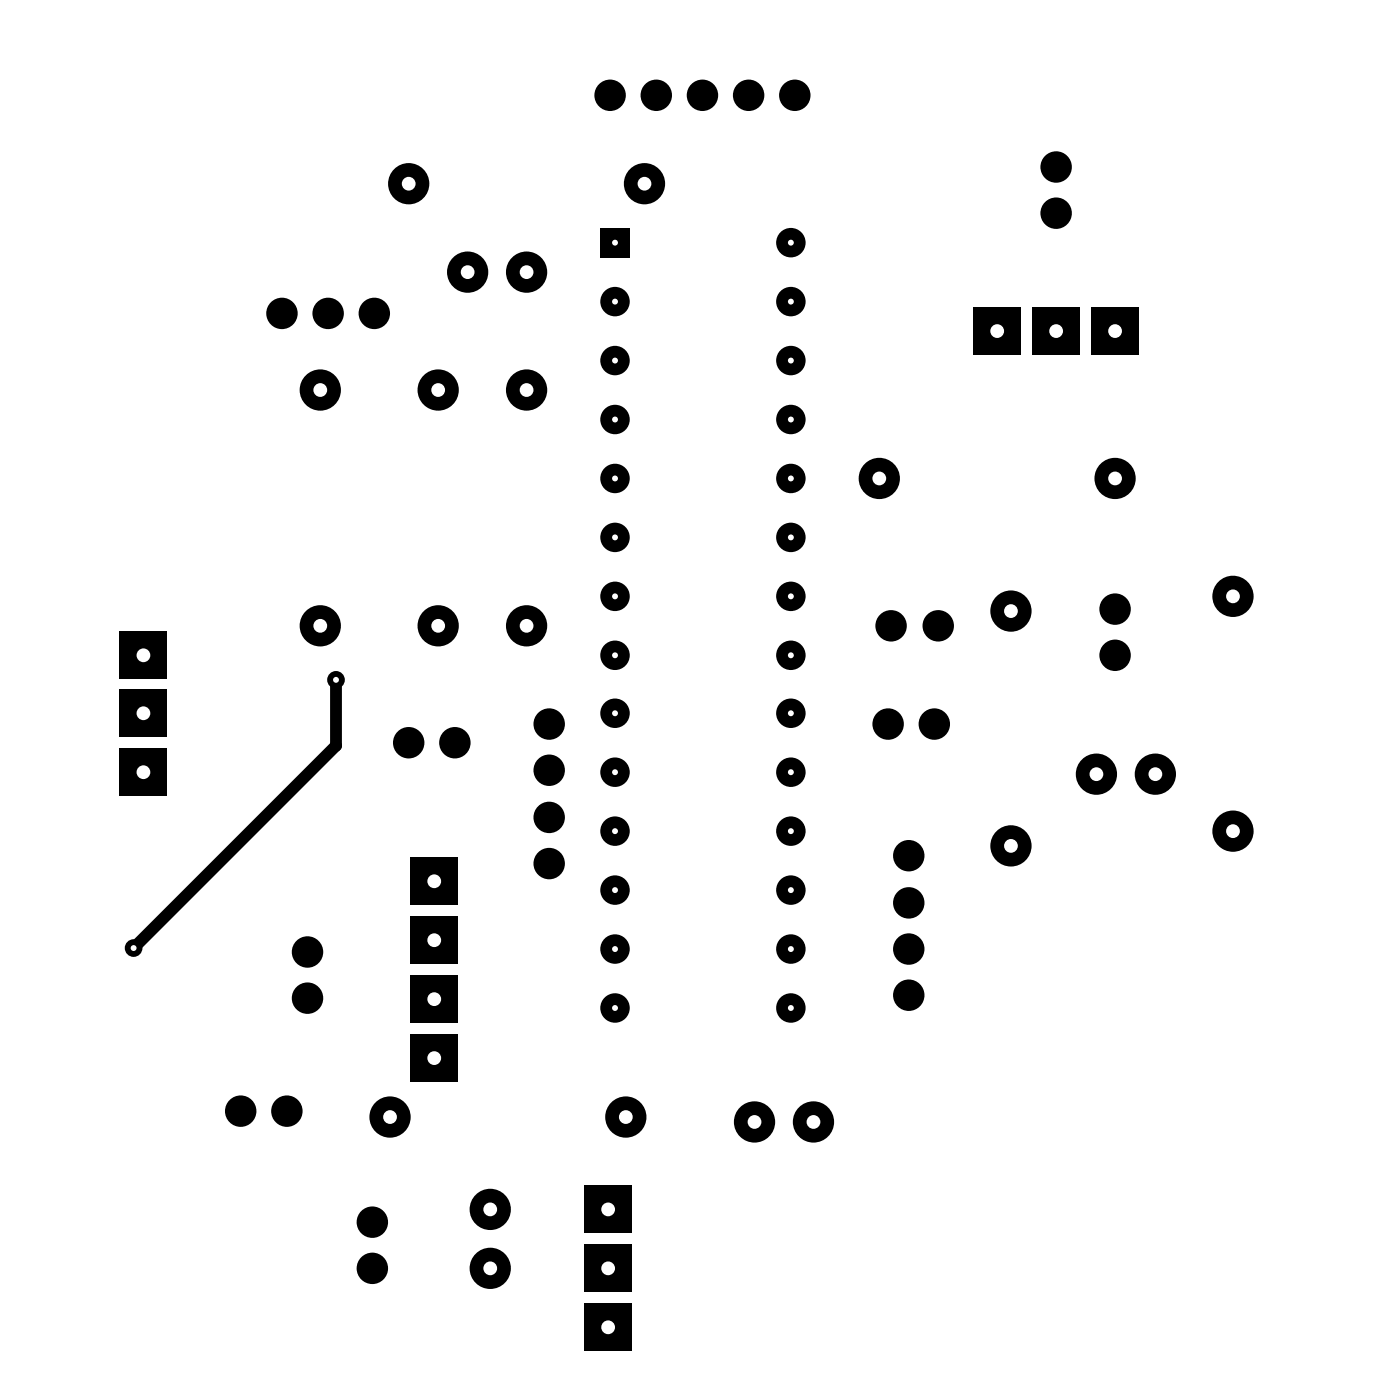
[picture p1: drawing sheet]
<svg xmlns="http://www.w3.org/2000/svg" width="60mm" height="60mm" viewBox="0 0 60 60" stroke-linecap="round" stroke-linejoin="round" font-family="sans-serif">
<path d="M14.5 29.3v2.8l-8.7 8.8" fill="none" stroke="#000" stroke-width=".51"/>
<g fill="#000">
<circle cx="14.5" cy="32.1" r=".25"/>
<circle cx="5.8" cy="40.9" r=".38"/>
</g>
<circle cx="5.8" cy="40.9" r=".13" fill="#fff"/>
<circle cx="14.5" cy="29.3" r=".38" fill="#000"/>
<circle cx="14.5" cy="29.3" r=".13" fill="#fff"/>
<path d="M25.9 9.8h1.2v1.3h-1.2z" fill="#000"/>
<circle cx="26.5" cy="10.5" r=".13" fill="#fff"/>
<circle cx="26.5" cy="13" r=".64" fill="#000"/>
<circle cx="26.5" cy="13" r=".13" fill="#fff"/>
<circle cx="26.5" cy="15.5" r=".64" fill="#000"/>
<circle cx="26.5" cy="15.5" r=".13" fill="#fff"/>
<circle cx="26.5" cy="18.1" r=".64" fill="#000"/>
<circle cx="26.5" cy="18.1" r=".13" fill="#fff"/>
<circle cx="26.5" cy="20.6" r=".64" fill="#000"/>
<circle cx="26.5" cy="20.6" r=".13" fill="#fff"/>
<circle cx="26.5" cy="23.2" r=".64" fill="#000"/>
<circle cx="26.5" cy="23.2" r=".13" fill="#fff"/>
<circle cx="26.5" cy="25.7" r=".64" fill="#000"/>
<circle cx="26.5" cy="25.7" r=".13" fill="#fff"/>
<circle cx="26.5" cy="28.2" r=".64" fill="#000"/>
<circle cx="26.5" cy="28.2" r=".13" fill="#fff"/>
<circle cx="26.5" cy="30.7" r=".64" fill="#000"/>
<circle cx="26.5" cy="30.7" r=".13" fill="#fff"/>
<circle cx="26.5" cy="33.3" r=".64" fill="#000"/>
<circle cx="26.5" cy="33.3" r=".13" fill="#fff"/>
<circle cx="26.5" cy="35.8" r=".64" fill="#000"/>
<circle cx="26.5" cy="35.8" r=".13" fill="#fff"/>
<circle cx="26.5" cy="38.4" r=".64" fill="#000"/>
<circle cx="26.5" cy="38.4" r=".13" fill="#fff"/>
<circle cx="26.5" cy="40.9" r=".64" fill="#000"/>
<circle cx="26.5" cy="40.9" r=".13" fill="#fff"/>
<circle cx="26.5" cy="43.4" r=".64" fill="#000"/>
<circle cx="26.5" cy="43.4" r=".13" fill="#fff"/>
<circle cx="34.1" cy="43.4" r=".64" fill="#000"/>
<circle cx="34.1" cy="43.4" r=".13" fill="#fff"/>
<circle cx="34.1" cy="40.9" r=".64" fill="#000"/>
<circle cx="34.1" cy="40.9" r=".13" fill="#fff"/>
<circle cx="34.1" cy="38.4" r=".64" fill="#000"/>
<circle cx="34.1" cy="38.4" r=".13" fill="#fff"/>
<circle cx="34.1" cy="35.8" r=".64" fill="#000"/>
<circle cx="34.1" cy="35.8" r=".13" fill="#fff"/>
<circle cx="34.1" cy="33.3" r=".64" fill="#000"/>
<circle cx="34.1" cy="33.3" r=".13" fill="#fff"/>
<circle cx="34.1" cy="30.7" r=".64" fill="#000"/>
<circle cx="34.1" cy="30.7" r=".13" fill="#fff"/>
<circle cx="34.1" cy="28.2" r=".64" fill="#000"/>
<circle cx="34.1" cy="28.2" r=".13" fill="#fff"/>
<circle cx="34.1" cy="25.7" r=".64" fill="#000"/>
<circle cx="34.1" cy="25.7" r=".13" fill="#fff"/>
<circle cx="34.1" cy="23.2" r=".64" fill="#000"/>
<circle cx="34.1" cy="23.2" r=".13" fill="#fff"/>
<circle cx="34.1" cy="20.6" r=".64" fill="#000"/>
<circle cx="34.1" cy="20.6" r=".13" fill="#fff"/>
<circle cx="34.1" cy="18.1" r=".64" fill="#000"/>
<circle cx="34.1" cy="18.1" r=".13" fill="#fff"/>
<circle cx="34.1" cy="15.5" r=".64" fill="#000"/>
<circle cx="34.1" cy="15.5" r=".13" fill="#fff"/>
<circle cx="34.1" cy="13" r=".64" fill="#000"/>
<circle cx="34.1" cy="13" r=".13" fill="#fff"/>
<circle cx="34.1" cy="10.5" r=".64" fill="#000"/>
<circle cx="34.1" cy="10.5" r=".13" fill="#fff"/>
<g fill="#000">
<circle cx="17.6" cy="7.9" r=".89"/>
<circle cx="26.3" cy="4.1" r=".68"/>
<circle cx="28.3" cy="4.1" r=".68"/>
<circle cx="30.3" cy="4.1" r=".68"/>
<circle cx="32.3" cy="4.1" r=".68"/>
<circle cx="34.2" cy="4.1" r=".68"/>
<circle cx="38.4" cy="27" r=".68"/>
<circle cx="39.2" cy="36.9" r=".68"/>
<circle cx="39.2" cy="38.9" r=".68"/>
<circle cx="40.4" cy="27" r=".68"/>
<circle cx="39.2" cy="40.9" r=".68"/>
<circle cx="39.2" cy="42.9" r=".68"/>
</g>
<circle cx="17.6" cy="7.9" r=".3" fill="#fff"/>
<circle cx="27.8" cy="7.9" r=".89" fill="#000"/>
<circle cx="27.8" cy="7.9" r=".3" fill="#fff"/>
<circle cx="22.7" cy="11.7" r=".89" fill="#000"/>
<circle cx="22.7" cy="11.7" r=".3" fill="#fff"/>
<circle cx="20.2" cy="11.7" r=".89" fill="#000"/>
<circle cx="20.2" cy="11.7" r=".3" fill="#fff"/>
<circle cx="18.9" cy="16.8" r=".89" fill="#000"/>
<circle cx="18.9" cy="16.8" r=".3" fill="#fff"/>
<circle cx="18.9" cy="27" r=".89" fill="#000"/>
<circle cx="18.9" cy="27" r=".3" fill="#fff"/>
<circle cx="22.7" cy="27" r=".89" fill="#000"/>
<circle cx="22.7" cy="27" r=".3" fill="#fff"/>
<circle cx="22.7" cy="16.8" r=".89" fill="#000"/>
<circle cx="22.7" cy="16.8" r=".3" fill="#fff"/>
<circle cx="48" cy="20.6" r=".89" fill="#000"/>
<circle cx="48" cy="20.6" r=".3" fill="#fff"/>
<circle cx="37.9" cy="20.6" r=".89" fill="#000"/>
<circle cx="37.9" cy="20.6" r=".3" fill="#fff"/>
<path d="M47 13.3h2.1v2h-2.1z" fill="#000"/>
<circle cx="48" cy="14.3" r=".3" fill="#fff"/>
<path d="M44.5 13.3h2v2h-2z" fill="#000"/>
<circle cx="45.5" cy="14.3" r=".3" fill="#fff"/>
<path d="M42 13.3h2v2h-2z" fill="#000"/>
<circle cx="43" cy="14.3" r=".3" fill="#fff"/>
<g fill="#000">
<circle cx="13.8" cy="16.8" r=".89"/>
<circle cx="45.5" cy="7.2" r=".68"/>
<circle cx="45.5" cy="9.2" r=".68"/>
</g>
<circle cx="13.8" cy="16.8" r=".3" fill="#fff"/>
<circle cx="13.8" cy="27" r=".89" fill="#000"/>
<circle cx="13.8" cy="27" r=".3" fill="#fff"/>
<path d="M25.2 51.1h2v2h-2z" fill="#000"/>
<circle cx="26.2" cy="52.1" r=".3" fill="#fff"/>
<path d="M25.2 53.6h2v2.1h-2z" fill="#000"/>
<circle cx="26.2" cy="54.7" r=".3" fill="#fff"/>
<path d="M25.2 56.2h2v2h-2z" fill="#000"/>
<circle cx="26.2" cy="57.2" r=".3" fill="#fff"/>
<g fill="#000">
<circle cx="16" cy="52.7" r=".68"/>
<circle cx="16" cy="54.7" r=".68"/>
<circle cx="21.1" cy="54.7" r=".89"/>
</g>
<circle cx="21.1" cy="54.7" r=".3" fill="#fff"/>
<circle cx="21.1" cy="52.1" r=".89" fill="#000"/>
<circle cx="21.1" cy="52.1" r=".3" fill="#fff"/>
<g fill="#000">
<circle cx="17.6" cy="32" r=".68"/>
<circle cx="19.6" cy="32" r=".68"/>
</g>
<path d="M5.2 27.2h2v2.1h-2z" fill="#000"/>
<circle cx="6.2" cy="28.2" r=".3" fill="#fff"/>
<path d="M5.2 29.7h2v2h-2z" fill="#000"/>
<circle cx="6.2" cy="30.7" r=".3" fill="#fff"/>
<path d="M5.2 32.3h2v2h-2z" fill="#000"/>
<circle cx="6.2" cy="33.3" r=".3" fill="#fff"/>
<g fill="#000">
<circle cx="48" cy="28.2" r=".68"/>
<circle cx="48" cy="26.2" r=".68"/>
<circle cx="53.1" cy="35.8" r=".89"/>
</g>
<circle cx="53.1" cy="35.8" r=".3" fill="#fff"/>
<circle cx="53.1" cy="25.7" r=".89" fill="#000"/>
<circle cx="53.1" cy="25.7" r=".3" fill="#fff"/>
<circle cx="49.8" cy="33.4" r=".89" fill="#000"/>
<circle cx="49.8" cy="33.4" r=".3" fill="#fff"/>
<circle cx="47.2" cy="33.4" r=".89" fill="#000"/>
<circle cx="47.2" cy="33.4" r=".3" fill="#fff"/>
<circle cx="32.5" cy="48.3" r=".89" fill="#000"/>
<circle cx="32.5" cy="48.3" r=".3" fill="#fff"/>
<circle cx="35.1" cy="48.3" r=".89" fill="#000"/>
<circle cx="35.1" cy="48.3" r=".3" fill="#fff"/>
<circle cx="43.6" cy="26.3" r=".89" fill="#000"/>
<circle cx="43.6" cy="26.3" r=".3" fill="#fff"/>
<circle cx="43.6" cy="36.4" r=".89" fill="#000"/>
<circle cx="43.6" cy="36.4" r=".3" fill="#fff"/>
<path d="M17.7 37h2v2h-2z" fill="#000"/>
<circle cx="18.7" cy="38" r=".3" fill="#fff"/>
<path d="M17.7 39.5h2v2h-2z" fill="#000"/>
<circle cx="18.7" cy="40.5" r=".3" fill="#fff"/>
<path d="M17.7 42h2v2.1h-2z" fill="#000"/>
<circle cx="18.7" cy="43.1" r=".3" fill="#fff"/>
<path d="M17.7 44.6h2v2h-2z" fill="#000"/>
<circle cx="18.7" cy="45.6" r=".3" fill="#fff"/>
<g fill="#000">
<circle cx="23.7" cy="33.2" r=".68"/>
<circle cx="23.7" cy="31.2" r=".68"/>
<circle cx="23.7" cy="35.2" r=".68"/>
<circle cx="23.7" cy="37.2" r=".68"/>
<circle cx="38.3" cy="31.2" r=".68"/>
<circle cx="40.3" cy="31.2" r=".68"/>
<circle cx="10.4" cy="47.9" r=".68"/>
<circle cx="12.4" cy="47.9" r=".68"/>
<circle cx="13.3" cy="43" r=".68"/>
<circle cx="13.3" cy="41" r=".68"/>
<circle cx="27" cy="48.1" r=".89"/>
</g>
<circle cx="27" cy="48.1" r=".3" fill="#fff"/>
<circle cx="16.8" cy="48.1" r=".89" fill="#000"/>
<circle cx="16.8" cy="48.1" r=".3" fill="#fff"/>
<g fill="#000">
<circle cx="12.1" cy="13.5" r=".68"/>
<circle cx="14.1" cy="13.5" r=".68"/>
<circle cx="16.1" cy="13.5" r=".68"/>
</g>
</svg>
